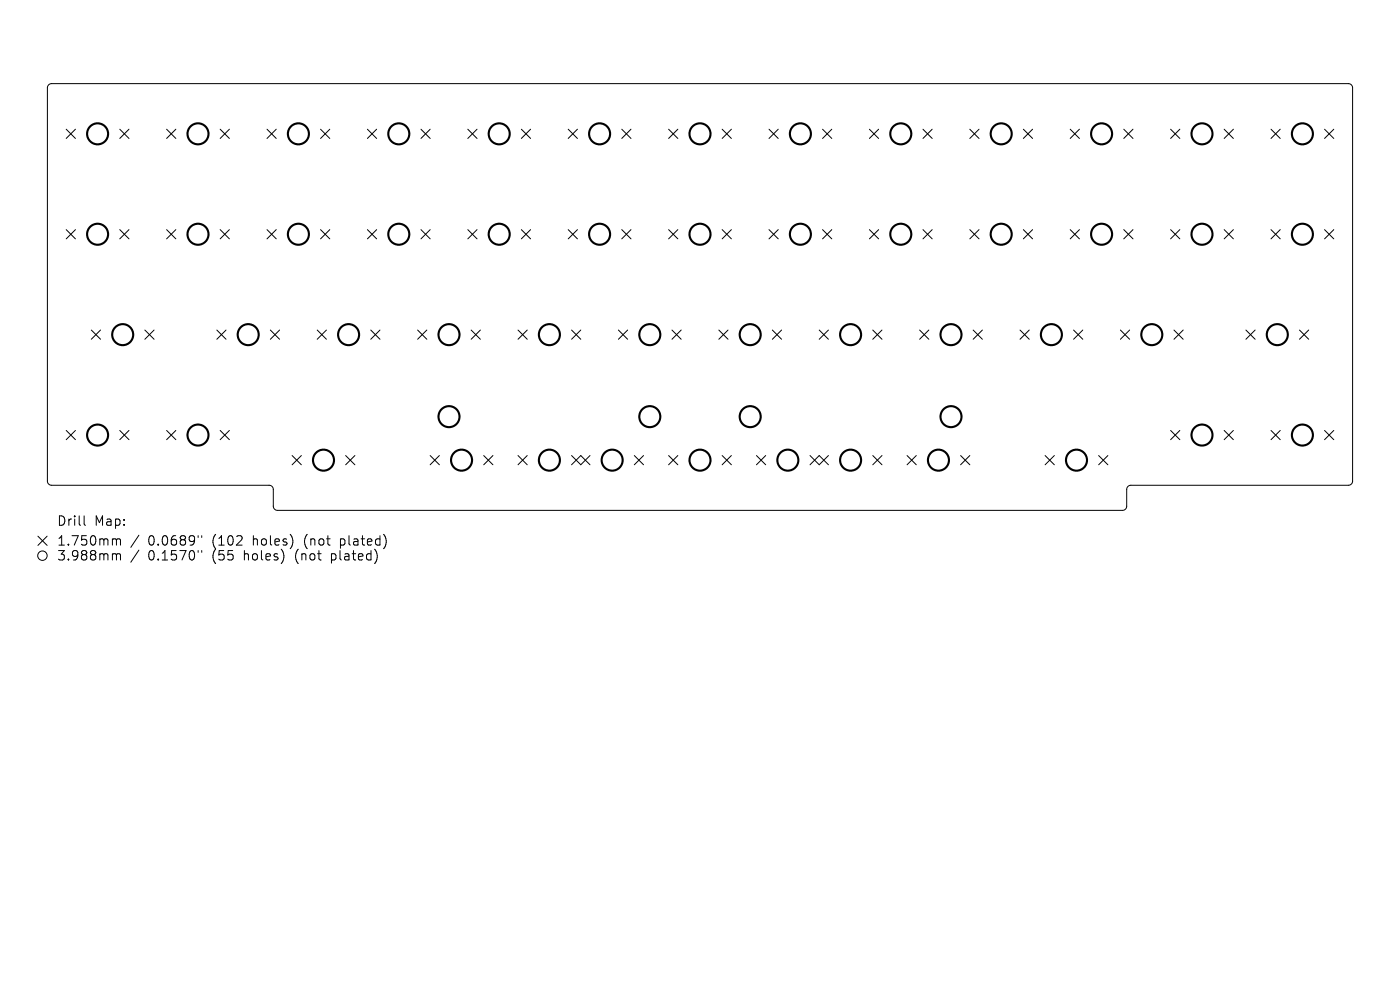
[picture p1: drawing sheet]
<svg xmlns="http://www.w3.org/2000/svg" width="297mm" height="210mm" viewBox="0 0 297 210" stroke-linecap="round" stroke-linejoin="round" font-family="sans-serif">
<defs><g id="words">
<g font-size="2.8">
<text x="12" y="111.8">Drill</text>
<text x="20" y="111.8">Map:</text>
<text x="12" y="116">1.750mm</text>
<text x="12" y="119.2">3.988mm</text>
<text x="31.4" y="116">0.0689&quot;</text>
<text x="31.4" y="119.2">0.1570&quot;</text>
<text x="45.2" y="116">(102</text>
<text x="45.2" y="119.2">(55</text>
<text x="52" y="119.2">holes)</text>
<text x="53.9" y="116">holes)</text>
<text x="63.1" y="119.2">(not</text>
<text x="65" y="116">(not</text>
<text x="70.9" y="119.2">plated)</text>
<text x="72.8" y="116">plated)</text>
</g>
</g></defs>
<g fill="none" stroke="#000" stroke-width=".21">
<path d="M10.3 18l.6-.3h275.2a.89 .89 0 0 1 .8 .9v83.5a.89 .89 0 0 1-.8 .8h-46.2a.89 .89 0 0 0-.9 .9v3.6a.89 .89 0 0 1-.9 .9h-179.2a.89 .89 0 0 1-.9-.9v-3.6a.89 .89 0 0 0-.9-.9h-46.2a.89 .89 0 0 1-.8-.8v-83.5zM14 27.4l2 2M16 27.4l-2 2M25.4 27.4l2 2M27.4 27.4l-2 2M35.3 27.4l2 2M37.3 27.4l-2 2M46.7 27.4l2 2M48.7 27.4l-2 2M56.6 27.4l2 2M58.6 27.4l-2 2M68 27.4l2 2"/>
<path d="M70 27.4l-2 2M77.9 27.4l2 2M79.9 27.4l-2 2M89.3 27.4l2 2M91.3 27.4l-2 2M99.2 27.4l2 2M101.2 27.4l-2 2M110.6 27.4l2 2M112.6 27.4l-2 2M120.5 27.4l2 2M122.5 27.4l-2 2M131.9 27.4l2 2"/>
<path d="M133.9 27.4l-2 2M141.8 27.4l2 2M143.8 27.4l-2 2M153.2 27.4l2 2M155.2 27.4l-2 2M163.1 27.4l2 2M165.1 27.4l-2 2M174.5 27.4l2 2M176.5 27.4l-2 2M184.4 27.4l2 2M186.4 27.4l-2 2M195.8 27.4l2 2"/>
<path d="M197.8 27.4l-2 2M205.7 27.4l2 2M207.7 27.4l-2 2M217.1 27.4l2 2M219.1 27.4l-2 2M227 27.4l2 2M229 27.4l-2 2M238.4 27.4l2 2M240.4 27.4l-2 2M248.3 27.4l2 2M250.3 27.4l-2 2M259.7 27.4l2 2"/>
<path d="M261.7 27.4l-2 2M269.6 27.4l2 2M271.6 27.4l-2 2M281 27.4l2 2M283 27.4l-2 2M14 48.7l2 2M16 48.7l-2 2M25.4 48.7l2 2M27.4 48.7l-2 2M35.3 48.7l2 2M37.3 48.7l-2 2M46.7 48.7l2 2"/>
<path d="M48.7 48.7l-2 2M56.6 48.7l2 2M58.6 48.7l-2 2M68 48.7l2 2M70 48.7l-2 2M77.9 48.7l2 2M79.9 48.7l-2 2M89.3 48.7l2 2M91.3 48.7l-2 2M99.2 48.7l2 2M101.2 48.7l-2 2M110.6 48.7l2 2"/>
<path d="M112.6 48.7l-2 2M120.5 48.7l2 2M122.5 48.7l-2 2M131.9 48.7l2 2M133.9 48.7l-2 2M141.8 48.7l2 2M143.8 48.7l-2 2M153.2 48.7l2 2M155.2 48.7l-2 2M163.1 48.7l2 2M165.1 48.7l-2 2M174.5 48.7l2 2"/>
<path d="M176.5 48.7l-2 2M184.4 48.7l2 2M186.4 48.7l-2 2M195.8 48.7l2 2M197.8 48.7l-2 2M205.7 48.7l2 2M207.7 48.7l-2 2M217.1 48.7l2 2M219.1 48.7l-2 2M227 48.7l2 2M229 48.7l-2 2M238.4 48.7l2 2"/>
<path d="M240.4 48.7l-2 2M248.3 48.7l2 2M250.3 48.7l-2 2M259.7 48.7l2 2M261.7 48.7l-2 2M269.6 48.7l2 2M271.6 48.7l-2 2M281 48.7l2 2M283 48.7l-2 2M19.4 70l1.9 2M21.3 70l-1.9 2M30.7 70l2 2"/>
<path d="M32.7 70l-2 2M46 70l2 2M48 70l-2 2M57.4 70l1.9 2M59.3 70l-1.9 2M67.3 70l2 2M69.3 70l-2 2M78.7 70l1.9 2M80.6 70l-1.9 2M88.6 70l2 2M90.6 70l-2 2M100 70l1.9 2"/>
<path d="M101.9 70l-1.9 2M109.9 70l2 2M111.9 70l-2 2M121.3 70l1.9 2M123.2 70l-1.9 2M131.2 70l2 2M133.2 70l-2 2M142.6 70l1.9 2M144.5 70l-1.9 2M152.5 70l1.9 2M154.4 70l-1.9 2M163.9 70l1.9 2"/>
<path d="M165.8 70l-1.9 2M173.8 70l1.9 2M175.7 70l-1.9 2M185.2 70l1.9 2M187.1 70l-1.9 2M195.1 70l1.9 2M197 70l-1.9 2M206.5 70l1.9 2M208.4 70l-1.9 2M216.4 70l1.9 2M218.3 70l-1.9 2M227.8 70l1.9 2"/>
<path d="M229.7 70l-1.9 2M237.7 70l1.9 2M239.6 70l-1.9 2M249 70l2 2M251 70l-2 2M264.3 70l2 2M266.3 70l-2 2M275.7 70l1.9 2M277.6 70l-1.9 2M14 91.3l2 2M16 91.3l-2 2M25.4 91.3l2 2"/>
<path d="M27.4 91.3l-2 2M35.3 91.3l2 2M37.3 91.3l-2 2M46.7 91.3l2 2M48.7 91.3l-2 2M62 96.6l1.9 2M63.9 96.6l-1.9 2M73.3 96.6l2 2M75.3 96.6l-2 2M91.3 96.6l1.9 2M93.2 96.6l-1.9 2M102.6 96.6l2 2"/>
<path d="M104.6 96.6l-2 2M109.9 96.6l2 2M111.9 96.6l-2 2M121.3 96.6l1.9 2 2-2M121.3 98.6l1.9-2 2 2M134.6 96.6l1.9 2M136.5 96.6l-1.9 2M141.8 96.6l2 2M143.8 96.6l-2 2M153.2 96.6l2 2M155.2 96.6l-2 2M160.5 96.6l1.9 2"/>
<path d="M162.4 96.6l-1.9 2M171.8 96.6l2 2 1.9-2M171.8 98.6l2-2 1.9 2M185.2 96.6l1.9 2M187.1 96.6l-1.9 2M192.4 96.6l2 2M194.4 96.6l-2 2M203.8 96.6l1.9 2M205.7 96.6l-1.9 2M221.7 96.6l2 2M223.7 96.6l-2 2M233.1 96.6l1.9 2"/>
<path d="M235 96.6l-1.9 2M248.3 91.3l2 2M250.3 91.3l-2 2M259.7 91.3l2 2M261.7 91.3l-2 2M269.6 91.3l2 2M271.6 91.3l-2 2M281 91.3l2 2M283 91.3l-2 2M8 113.7l2 2M10 113.7l-2 2M17.8 109.4v1.7l.3 .3"/>
<path d="M24.1 114.3h.3l.3 .3M24.1 117.5h.3l.3 .2M24.7 114.6l.3-.3 .5 .1 .1 1.2M24.7 114.6v1M24.7 117.7v1.1M24.7 117.7l.3-.2 .5 .1 .1 1.2M29.5 113.5l-1.7 2.6M29.5 116.7l-1.7 2.6M42 113.6v.4M42 116.8v.4M42.8 113.6v.4M42.8 116.8v.4"/>
<circle cx="9" cy="117.9" r="1"/>
</g>
<g fill="none" stroke="#000" stroke-width=".45">
<circle cx="20.7" cy="28.4" r="2.23"/>
<circle cx="42" cy="28.4" r="2.23"/>
<circle cx="63.3" cy="28.4" r="2.23"/>
<circle cx="84.6" cy="28.4" r="2.23"/>
<circle cx="105.9" cy="28.4" r="2.23"/>
<circle cx="127.2" cy="28.4" r="2.23"/>
<circle cx="148.5" cy="28.4" r="2.23"/>
<circle cx="169.8" cy="28.4" r="2.23"/>
<circle cx="191.1" cy="28.4" r="2.23"/>
<circle cx="212.4" cy="28.4" r="2.23"/>
<circle cx="233.7" cy="28.4" r="2.23"/>
<circle cx="255" cy="28.4" r="2.23"/>
<circle cx="276.3" cy="28.4" r="2.23"/>
<circle cx="20.7" cy="49.7" r="2.23"/>
<circle cx="42" cy="49.7" r="2.23"/>
<circle cx="63.3" cy="49.7" r="2.23"/>
<circle cx="84.6" cy="49.7" r="2.23"/>
<circle cx="105.9" cy="49.7" r="2.23"/>
<circle cx="127.2" cy="49.7" r="2.23"/>
<circle cx="148.5" cy="49.7" r="2.23"/>
<circle cx="169.8" cy="49.7" r="2.23"/>
<circle cx="191.1" cy="49.7" r="2.23"/>
<circle cx="212.4" cy="49.7" r="2.23"/>
<circle cx="233.7" cy="49.7" r="2.23"/>
<circle cx="255" cy="49.7" r="2.23"/>
<circle cx="276.3" cy="49.7" r="2.23"/>
<circle cx="26" cy="71" r="2.23"/>
<circle cx="52.7" cy="71" r="2.23"/>
<circle cx="74" cy="71" r="2.23"/>
<circle cx="95.3" cy="71" r="2.23"/>
<circle cx="116.6" cy="71" r="2.23"/>
<circle cx="137.9" cy="71" r="2.23"/>
<circle cx="159.2" cy="71" r="2.23"/>
<circle cx="180.4" cy="71" r="2.23"/>
<circle cx="201.7" cy="71" r="2.23"/>
<circle cx="223" cy="71" r="2.23"/>
<circle cx="244.3" cy="71" r="2.23"/>
<circle cx="271" cy="71" r="2.23"/>
<circle cx="20.7" cy="92.3" r="2.23"/>
<circle cx="42" cy="92.3" r="2.23"/>
<circle cx="68.6" cy="97.6" r="2.23"/>
<circle cx="95.3" cy="88.4" r="2.23"/>
<circle cx="97.9" cy="97.6" r="2.23"/>
<circle cx="116.6" cy="97.6" r="2.23"/>
<circle cx="129.9" cy="97.6" r="2.23"/>
<circle cx="137.9" cy="88.4" r="2.23"/>
<circle cx="148.5" cy="97.6" r="2.23"/>
<circle cx="159.2" cy="88.4" r="2.23"/>
<circle cx="167.1" cy="97.6" r="2.23"/>
<circle cx="180.4" cy="97.6" r="2.23"/>
<circle cx="199.1" cy="97.6" r="2.23"/>
<circle cx="201.7" cy="88.4" r="2.23"/>
<circle cx="228.4" cy="97.6" r="2.23"/>
<circle cx="255" cy="92.3" r="2.23"/>
<circle cx="276.3" cy="92.3" r="2.23"/>
</g>
<use href="#words"/>
</svg>
